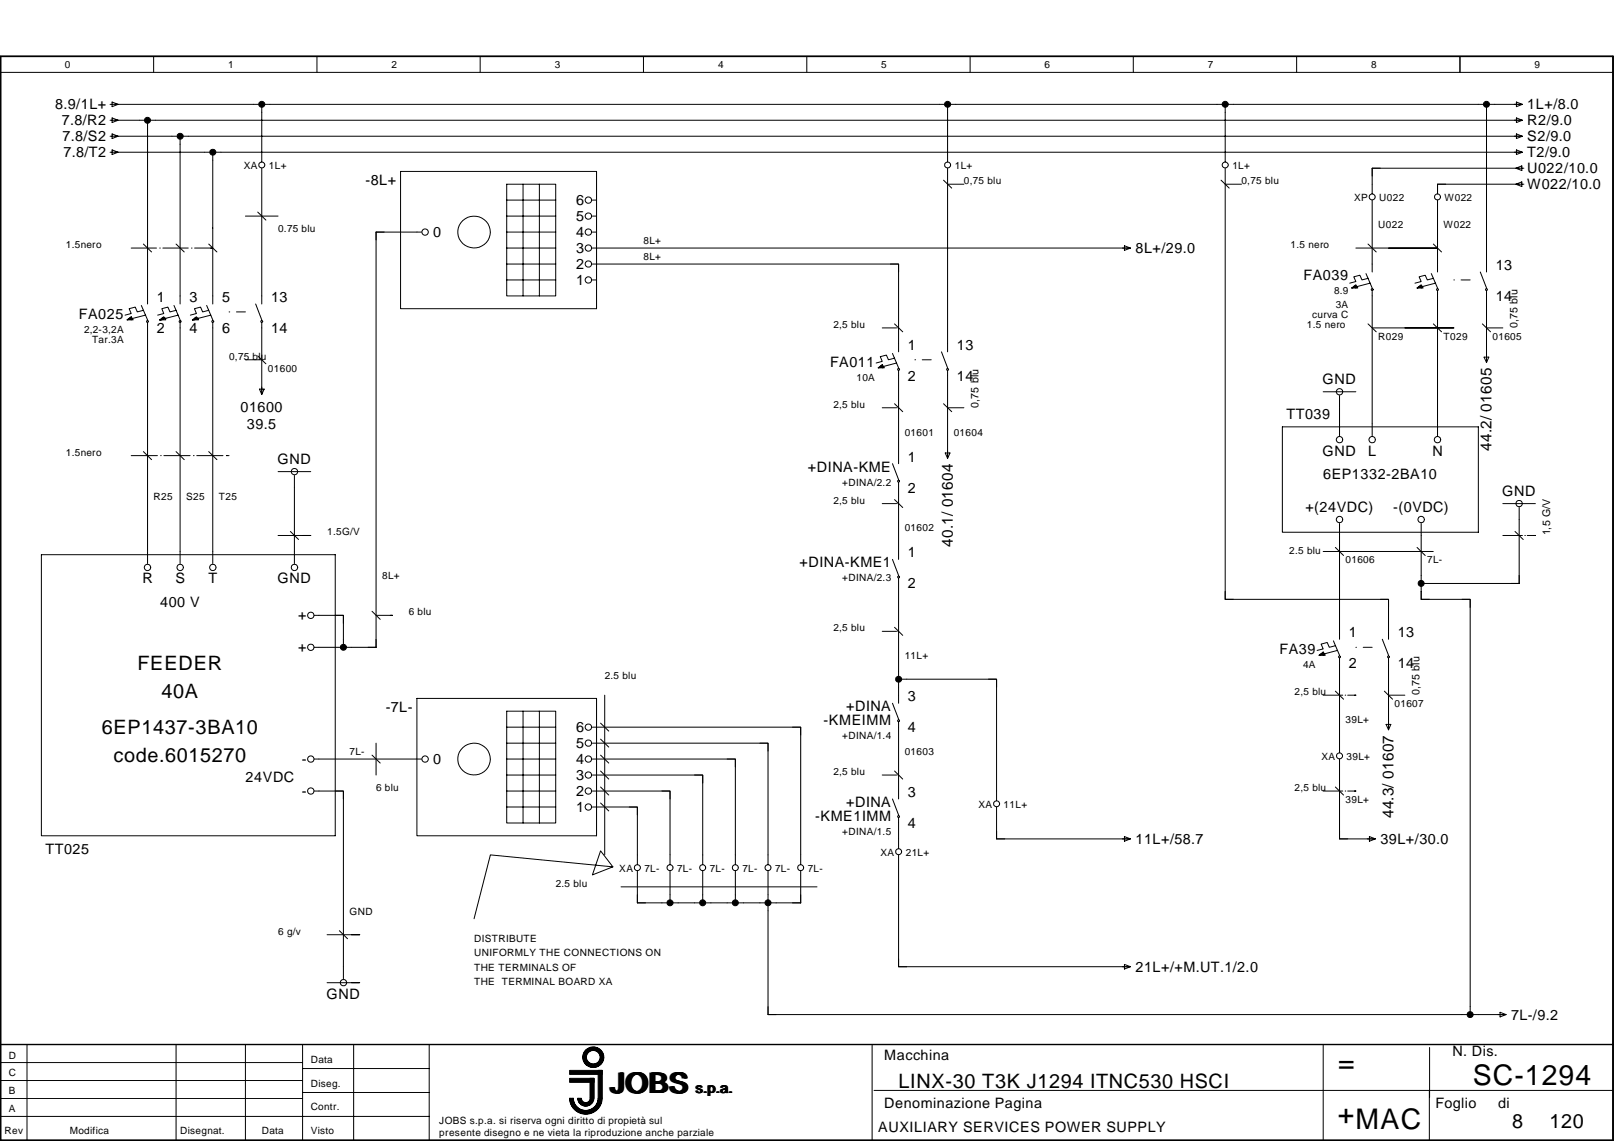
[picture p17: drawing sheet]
<svg xmlns="http://www.w3.org/2000/svg" width="297mm" height="210mm" viewBox="0 0 297 210" stroke-linecap="round" stroke-linejoin="round" font-family="sans-serif">
<defs><g id="words">
<g font-size="5.2">
<text x="246.3" y="197.2">=</text>
<text x="112.5" y="201">JOBS</text>
<text x="271.1" y="199.6">SC-1294</text>
<text x="246.2" y="206.7">+MAC</text>
</g>
<g font-size="3.6">
<text x="25.3" y="123.3">FEEDER</text>
<text x="29.7" y="128.5">40A</text>
<text x="18.7" y="135.1">6EP1437-3BA10</text>
<text x="20.9" y="140.2">code.6015270</text>
<text x="165.4" y="200.2">LINX-30 T3K J1294 ITNC530 HSCI</text>
<text x="278.3" y="207.6">8</text>
<text x="285.2" y="207.6">120</text>
</g>
<g font-size="2.8">
<text x="274.5" y="82.9" transform="rotate(-90 274.5 82.9)">44.2/ 01605</text>
<text x="175.3" y="100.5" transform="rotate(-90 175.3 100.5)">40.1/ 01604</text>
<text x="256.5" y="150.5" transform="rotate(-90 256.5 150.5)">44.3/ 01607</text>
</g>
<g font-size="2.6">
<text x="10.1" y="20.1">8.9/1L+</text>
<text x="11.4" y="23.1">7.8/R2</text>
<text x="281.1" y="20.1">1L+/8.0</text>
<text x="281.1" y="23.1">R2/9.0</text>
<text x="11.5" y="26">7.8/S2</text>
<text x="11.7" y="28.9">7.8/T2</text>
<text x="281.1" y="28.9">T2/9.0</text>
<text x="281.1" y="26">S2/9.0</text>
<text x="67.3" y="34.1">-8L+</text>
<text x="281.1" y="31.9">U022/10.0</text>
<text x="281.1" y="34.8">W022/10.0</text>
<text x="106" y="37.7">6</text>
<text x="106" y="40.7">5</text>
<text x="79.7" y="43.6">0</text>
<text x="106" y="43.6">4</text>
<text x="106" y="46.5">3</text>
<text x="209" y="46.5">8L+/29.0</text>
<text x="106" y="49.5">2</text>
<text x="106" y="52.4">1</text>
<text x="239.9" y="51.5">FA039</text>
<text x="275.3" y="49.7">13</text>
<text x="14.5" y="58.7">FA025</text>
<text x="28.8" y="55.5">1</text>
<text x="34.9" y="55.5">3</text>
<text x="40.9" y="55.5">5</text>
<text x="49.9" y="55.5">13</text>
<text x="275.3" y="55.4">14</text>
<text x="28.8" y="61.2">2</text>
<text x="34.9" y="61.2">4</text>
<text x="40.9" y="61.2">6</text>
<text x="49.9" y="61.2">14</text>
<text x="167.1" y="64.4">1</text>
<text x="176.1" y="64.4">13</text>
<text x="152.8" y="67.5">FA011</text>
<text x="167.1" y="70.1">2</text>
<text x="176.1" y="70.1">14</text>
<text x="243.4" y="70.6">GND</text>
<text x="44.3" y="75.7">01600</text>
<text x="236.7" y="77.1">TT039</text>
<text x="45.4" y="78.9">39.5</text>
<text x="243.4" y="83.8">GND</text>
<text x="251.8" y="83.8">L</text>
<text x="263.6" y="83.8">N</text>
<text x="51.1" y="85.3">GND</text>
<text x="148.7" y="86.8">+DINA-KME</text>
<text x="167.1" y="84.9">1</text>
<text x="243.5" y="88.1">6EP1332-2BA10</text>
<text x="167.1" y="90.6">2</text>
<text x="240.2" y="94.1">+(24VDC)</text>
<text x="256.4" y="94.1">-(0VDC)</text>
<text x="276.5" y="91.2">GND</text>
<text x="26.2" y="107.3">R</text>
<text x="32.3" y="107.3">S</text>
<text x="38.4" y="107.3">T</text>
<text x="51.1" y="107.3">GND</text>
<text x="147.1" y="104.4">+DINA-KME1</text>
<text x="167.1" y="102.6">1</text>
<text x="29.5" y="111.6">400 V</text>
<text x="167.1" y="108.2">2</text>
<text x="54.9" y="114.1">+</text>
<text x="54.9" y="120">+</text>
<text x="248.2" y="117.2">1</text>
<text x="257.2" y="117.2">13</text>
<text x="235.5" y="120.4">FA39</text>
<text x="248.2" y="122.9">2</text>
<text x="257.2" y="122.9">14</text>
<text x="71" y="131">-7L-</text>
<text x="155.7" y="130.8">+DINA</text>
<text x="167.1" y="129">3</text>
<text x="106" y="134.7">6</text>
<text x="106" y="137.6">5</text>
<text x="151.6" y="133.4">-KMEIMM</text>
<text x="167.1" y="134.7">4</text>
<text x="45.2" y="143.9">24VDC</text>
<text x="55.6" y="140.6">-</text>
<text x="79.7" y="140.6">0</text>
<text x="106" y="140.6">4</text>
<text x="106" y="143.5">3</text>
<text x="55.6" y="146.4">-</text>
<text x="106" y="146.4">2</text>
<text x="106" y="149.4">1</text>
<text x="155.7" y="148.5">+DINA</text>
<text x="167.1" y="146.6">3</text>
<text x="150" y="151">-KME1IMM</text>
<text x="167.1" y="152.3">4</text>
<text x="209" y="155.3">11L+/58.7</text>
<text x="254" y="155.3">39L+/30.0</text>
<text x="8.4" y="157.1">TT025</text>
<text x="209" y="178.8">21L+/+M.UT.1/2.0</text>
<text x="60.1" y="183.7">GND</text>
<text x="278.1" y="187.6">7L-/9.2</text>
<text x="162.7" y="195.1">Macchina</text>
<text x="267.3" y="194.3">N. Dis.</text>
<text x="128.1" y="201">s.p.a.</text>
<text x="162.7" y="203.9">Denominazione Pagina</text>
<text x="264.2" y="203.9">Foglio</text>
<text x="275.7" y="203.9">di</text>
<text x="161.6" y="208.3">AUXILIARY SERVICES POWER SUPPLY</text>
</g>
<g font-size="2">
<text x="279.3" y="60.3" transform="rotate(-90 279.3 60.3)">0,75 blu</text>
<text x="180.1" y="75" transform="rotate(-90 180.1 75)">0,75 blu</text>
<text x="285.3" y="98.5" transform="rotate(-90 285.3 98.5)">1,5 G/V</text>
<text x="261.2" y="127.9" transform="rotate(-90 261.2 127.9)">0,75 blu</text>
</g>
<g font-size="1.8">
<text x="12" y="12.6">0</text>
<text x="42" y="12.6">1</text>
<text x="72" y="12.6">2</text>
<text x="102.1" y="12.6">3</text>
<text x="132.2" y="12.6">4</text>
<text x="162.2" y="12.6">5</text>
<text x="192.3" y="12.6">6</text>
<text x="222.3" y="12.6">7</text>
<text x="252.4" y="12.6">8</text>
<text x="282.4" y="12.6">9</text>
<text x="44.8" y="31.2">XA</text>
<text x="49.5" y="31.2">1L+</text>
<text x="175.7" y="31.2">1L+</text>
<text x="177.4" y="33.9">0,75 blu</text>
<text x="226.8" y="31.2">1L+</text>
<text x="228.5" y="33.9">0,75 blu</text>
<text x="249.2" y="37">XP</text>
<text x="253.7" y="42">U022</text>
<text x="253.8" y="37">U022</text>
<text x="265.7" y="42">W022</text>
<text x="265.9" y="37">W022</text>
<text x="12.1" y="45.6">1.5nero</text>
<text x="51.2" y="42.7">0.75 blu</text>
<text x="118.4" y="44.9">8L+</text>
<text x="118.4" y="47.8">8L+</text>
<text x="237.5" y="45.6">1.5 nero</text>
<text x="241.5" y="58.5">curva C</text>
<text x="245.5" y="54.1">8.9</text>
<text x="245.8" y="56.6">3A</text>
<text x="15.5" y="61.2">2,2-3,2A</text>
<text x="17" y="63.1">Tar.3A</text>
<text x="153.4" y="60.3">2,5 blu</text>
<text x="240.5" y="60.3">1.5 nero</text>
<text x="253.7" y="62.5">R029</text>
<text x="265.7" y="62.5">T029</text>
<text x="274.7" y="62.5">01605</text>
<text x="42.2" y="66.2">0,75 blu</text>
<text x="49.3" y="68.4">01600</text>
<text x="157.6" y="70.1">10A</text>
<text x="153.4" y="75">2,5 blu</text>
<text x="12.1" y="83.8">1.5nero</text>
<text x="166.5" y="80.2">01601</text>
<text x="175.5" y="80.2">01604</text>
<text x="155" y="89.3">+DINA/2.2</text>
<text x="28.3" y="91.9">R25</text>
<text x="34.3" y="91.9">S25</text>
<text x="40.3" y="91.9">T25</text>
<text x="153.4" y="92.6">2,5 blu</text>
<text x="60.2" y="98.5">1.5G/V</text>
<text x="166.5" y="97.8">01602</text>
<text x="237.3" y="102">2.5 blu</text>
<text x="70.3" y="106.6">8L+</text>
<text x="155" y="107">+DINA/2.3</text>
<text x="247.6" y="103.7">01606</text>
<text x="262.7" y="103.7">7L-</text>
<text x="75.2" y="113.2">6 blu</text>
<text x="153.4" y="116.1">2,5 blu</text>
<text x="111.3" y="124.9">2.5 blu</text>
<text x="166.5" y="121.3">11L+</text>
<text x="239.8" y="122.9">4A</text>
<text x="238.2" y="127.9">2,5 blu</text>
<text x="256.7" y="130.1">01607</text>
<text x="155" y="136">+DINA/1.4</text>
<text x="247.6" y="133">39L+</text>
<text x="64.3" y="138.9">7L-</text>
<text x="153.4" y="142.6">2,5 blu</text>
<text x="166.5" y="138.9">01603</text>
<text x="243.2" y="139.9">XA</text>
<text x="247.8" y="139.9">39L+</text>
<text x="69.2" y="145.5">6 blu</text>
<text x="180.1" y="148.7">XA</text>
<text x="184.7" y="148.7">11L+</text>
<text x="238.2" y="145.5">2,5 blu</text>
<text x="247.6" y="147.7">39L+</text>
<text x="155" y="153.6">+DINA/1.5</text>
<text x="114" y="160.4">XA</text>
<text x="118.6" y="160.4">7L-</text>
<text x="124.6" y="160.4">7L-</text>
<text x="130.6" y="160.4">7L-</text>
<text x="136.6" y="160.4">7L-</text>
<text x="142.7" y="160.4">7L-</text>
<text x="148.7" y="160.4">7L-</text>
<text x="162" y="157.5">XA</text>
<text x="166.7" y="157.5">21L+</text>
<text x="102.3" y="163.2">2.5 blu</text>
<text x="51.2" y="172">6 g/v</text>
<text x="64.3" y="168.3">GND</text>
<text x="87.2" y="173.3">DISTRIBUTE</text>
<text x="87.2" y="175.9">UNIFORMLY THE CONNECTIONS ON</text>
<text x="87.2" y="178.6">THE TERMINALS OF</text>
<text x="87.2" y="181.2">THE TERMINAL BOARD XA</text>
<text x="1.6" y="194.7">D</text>
<text x="57.2" y="195.5">Data</text>
<text x="1.6" y="201.3">B</text>
<text x="1.6" y="198">C</text>
<text x="57.2" y="199.9">Diseg.</text>
<text x=".8" y="208.7">Rev</text>
<text x="1.6" y="204.6">A</text>
<text x="12.9" y="208.7">Modifica</text>
<text x="33.1" y="208.7">Disegnat.</text>
<text x="48.2" y="208.7">Data</text>
<text x="57.2" y="204.3">Contr.</text>
<text x="57.2" y="208.7">Visto</text>
<text x="80.9" y="206.8">JOBS s.p.a. si riserva ogni diritto di propietà sul</text>
<text x="80.9" y="209">presente disegno e ne vieta la riproduzione anche parziale</text>
</g>
</g></defs>
<g fill="none" stroke="#000" stroke-width=".18">
<path d="M.1 10.4h296.8v199.4h-296.8zM.1 13.3h296.8M28.3 10.4v2.9M58.3 10.4v2.9M88.4 10.4v2.9M118.4 10.4v2.9M148.5 10.4v2.9M178.5 10.4v2.9M208.6 10.4v2.9M238.6 10.4v2.9M268.7 10.4v2.9M45.2 39.8h6"/>
<path d="M73.7 31.5h36.1v25.3h-36.1zM93.3 33.9h9v20.5h-9zM93.3 39.8h9M93.3 36.8h9M96.3 33.9v20.5M99.3 33.9v20.5M174.4 33.9h3M225.5 33.9h3M24.1 45.6h4.7M29.4 45.6h.1M30 45.6h4.6M35.2 45.6h.1"/>
<path d="M35.8 45.6h3.4M42.2 57.4h.1M43.5 57.4h1.7M93.3 45.6h9M93.3 42.7h9M93.3 48.6h9M93.3 51.5h9M249.5 45.6h15.1M267.6 51.5h.1M268.9 51.5h1.7M45.2 66.2h3M162.4 60.3h2.6"/>
<path d="M162.4 75h2.6M165.2 60.3h.2M165.2 75h.2M168.4 66.2h.1M169.7 66.2h1.7M174.4 75h3M236 78.5h36.1v19.4h-36.1zM243.5 72.1h6M252.5 60.3h15.1M273.6 60.3h3M24.1 83.8h4.9M29.6 83.8h.1"/>
<path d="M30.2 83.8h4.8M35.6 83.8h.1M36.2 83.8h4.8M41.7 83.8h.5M51.2 86.8h6M51.2 98.5h6M162.4 92.6h2.6M165.2 92.6h.2M276.6 98.5h3.6M276.6 92.6h6M280.6 98.5h.1M281.1 98.5h1.5"/>
<path d="M7.6 102h54.1v51.8h-54.1zM69.2 113.2h3M162.4 116.1h2.6M165.2 116.1h.2M243.5 101.5h20.3M249.5 119.1h.1M250.9 119.1h1.6M69.2 136.7v5.9M76.7 128.5h33.1v25.3h-33.1zM93.3 130.8h9v20.6h-9zM93.3 133.8h9M93.3 136.7h9"/>
<path d="M93.3 139.6h9M96.3 130.8v20.6M99.3 130.8v20.6M111.3 127.9v29.4M243.5 127.9h3.6M247.6 127.9h.1M248 127.9h1.5M255.5 127.9h3M93.3 142.6h9M93.3 145.5h9M93.3 148.5h9M112.8 159.5l-3.8 1.5 1.5-4.5 2.3 3-22.5-2.2-3.1 11.7"/>
<path d="M162.4 142.6h2.6M165.2 142.6h.2M243.5 145.5h3.6M247.6 145.5h.1M248 145.5h1.5M60.2 172h6M114.3 163.2h36.1M.1 198.8h55.6M.1 195.5h55.6M.1 192.2h296.8M5 192.2v17.6M32.4 192.2v17.6"/>
<path d="M45.2 192.2v17.6M55.7 192.2v17.6M55.7 196.6h23.3M60.2 180.8h6M65.1 192.2v17.6M79 192.2v17.6M160.5 192.2v17.6M243.5 192.2v17.6M263.1 192.7v9.2M.1 205.4h78.9M.1 202.1h55.6M55.7 201h23.3"/>
<path d="M105 202a2.85 2.85 0 0 0 2.8 2.8 2.85 2.85 0 0 0 2.9-2.8M105 202a2.77 2.77 0 0 0 2.8 2.7 2.77 2.77 0 0 0 2.8-2.7M105.1 202a2.69 2.69 0 0 0 2.7 2.7 2.69 2.69 0 0 0 2.7-2.7M105.2 202a2.63 2.63 0 0 0 2.6 2.6 2.63 2.63 0 0 0 2.6-2.6M105.3 202a2.54 2.54 0 0 0 2.5 2.5 2.54 2.54 0 0 0 2.5-2.5M105.3 202a2.47 2.47 0 0 0 2.5 2.4 2.47 2.47 0 0 0 2.5-2.4M105.4 202a2.39 2.39 0 0 0 2.4 2.4 2.39 2.39 0 0 0 2.4-2.4M106.3 202a1.49 1.49 0 0 0 1.5 1.5 1.49 1.49 0 0 0 1.5-1.5M106.4 202a1.42 1.42 0 0 0 1.4 1.4 1.42 1.42 0 0 0 1.4-1.4M106.5 202a1.34 1.34 0 0 0 1.3 1.3 1.34 1.34 0 0 0 1.4-1.3M106.5 202a1.27 1.27 0 0 0 1.3 1.3 1.27 1.27 0 0 0 1.3-1.3M106.6 202a1.19 1.19 0 0 0 1.2 1.2 1.19 1.19 0 0 0 1.2-1.2"/>
<path d="M106.7 202a1.12 1.12 0 0 0 1.1 1.1 1.12 1.12 0 0 0 1.1-1.1M106.8 202a1.04 1.04 0 0 0 1 1.1 1.04 1.04 0 0 0 1-1.1M106.8 202a.96 .96 0 0 0 1 1 .96 .96 0 0 0 1-1M106.9 202a.89 .89 0 0 0 .9 .9 .89 .89 0 0 0 .9-.9M107 202a.81 .81 0 0 0 .8 .8 .81 .81 0 0 0 .8-.8M110.1 202a2.3 2.3 0 0 1-2.3 2.3 2.3 2.3 0 0 1-2.3-2.3 2.32 2.32 0 0 0 2.3 2.3 2.32 2.32 0 0 0 2.3-2.3M110.7 202a2.94 2.94 0 0 1-2.9 2.9 2.94 2.94 0 0 1-3-2.9 3 3 0 0 0 3 3 3 3 0 0 0 3-3M160.9 200.6h136M263.1 200.6v9.2"/>
<circle cx="87.3" cy="42.7" r="2.96"/>
<circle cx="87.3" cy="139.7" r="2.96"/>
<circle cx="109.2" cy="194.5" r="1.33"/>
<circle cx="109.2" cy="194.5" r="1.48"/>
<circle cx="109.2" cy="194.5" r="1.55"/>
<circle cx="109.2" cy="194.5" r="1.85"/>
<circle cx="109.2" cy="194.5" r="1.25"/>
<circle cx="109.2" cy="194.5" r="1.78"/>
<circle cx="109.2" cy="194.5" r="1.4"/>
<circle cx="109.2" cy="194.5" r="1.63"/>
<circle cx="109.2" cy="194.5" r="1.69"/>
<circle cx="109.2" cy="194.5" r="1.92"/>
</g>
<path d="M.1 10.4h296.8v199.4h-296.8zM.1 192.2h296.8" fill="none" stroke="#000" stroke-width=".26"/>
<g fill="#000" stroke="#000" stroke-width=".18">
<path d="M104.8 196.9h6v.8h-6zM104.8 198.4h4.5v.7h-4.5zM108.6 198.4h.7v3.7h-.7zM110.1 196.9h.7v5.2h-.7z"/>
<circle cx="48.2" cy="19.2" r=".55"/>
<circle cx="174.4" cy="19.2" r=".55"/>
<circle cx="225.5" cy="19.2" r=".55"/>
<circle cx="273.6" cy="19.2" r=".55"/>
<circle cx="27.2" cy="22.1" r=".55"/>
<circle cx="33.2" cy="25.1" r=".56"/>
<circle cx="39.2" cy="28" r=".56"/>
<circle cx="63.2" cy="119.1" r=".55"/>
<circle cx="261.6" cy="107.3" r=".55"/>
<circle cx="165.4" cy="125" r=".55"/>
<circle cx="123.3" cy="166.1" r=".55"/>
<circle cx="129.3" cy="166.1" r=".55"/>
<circle cx="135.3" cy="166.1" r=".55"/>
<circle cx="141.4" cy="166.1" r=".55"/>
<circle cx="270.6" cy="186.6" r=".56"/>
</g>
<g fill="none" stroke="#000" stroke-width=".19">
<path d="M20.3 19.2h259.8M20.6 18.8l1.1 .4-1.1 .4zM48.2 19.2v10.6M174.4 19.2v10.6M225.5 19.2v10.6M273.6 19.2v30.8M279.1 18.8l1.1 .4-1.1 .4zM20.3 22.1h259.8M20.3 25.1h259.8M20.3 28h259.8M20.6 21.7l1.1 .4-1.1 .4zM20.6 24.6l1.1 .5-1.1 .4z"/>
<path d="M20.6 27.6l1.1 .4-1.1 .4zM27.2 22.1v33.8M33.1 25.1v30.8M39.2 28v27.9M47.4 39l1.5 1.5M48.2 30.9v25M109 36.8h.8M109 39.8h.8M173.6 33.1l1.6 1.5M174.4 30.9v33.8M224.7 33.1l1.5 1.5M225.5 30.9v79.4h30v7.3"/>
<path d="M252.5 36.8v13.2M254 30.9h-1.5v1.5M264.6 36.8v13.2M266.1 33.9h-1.5v1.4M279 30.9l1.1-.4v.9zM279 33.9l1.1-.4v.8zM279.1 21.7l1.1 .4-1.1 .4zM279.1 24.6l1.1 .5-1.1 .4zM279.1 27.6l1.1 .4-1.1 .4zM280.5 30.9h-28v4.7M280.5 33.9h-15.9v1.7M23.8 58.5h.3v.3"/>
<path d="M26 56.2l1.2 2.6M26.4 57.1l-1.1 .3-.4-.9-1.1 .3 .3 .9-1.1 .3M26.4 44.9l1.5 1.5M26.8 58l-3.4 .8 .7-.5 .4 .5h-1.1M27 59h.3v.2h-.3zM27.2 59.4v44.3M32 56.2l1.1 2.6M32.4 57.1l-1.1 .3-.4-.9-1.1 .3 .3 .9-1.1 .3M32.4 44.9l1.5 1.5M32.8 58l-3.4 .8 .7-.5 .4 .5h-1.1h.4v-.3h.7M33 59.1l.2-.1 .1 .2-.2 .1zM33.1 59.4v44.3"/>
<path d="M38 56.2l1.2 2.6M38.4 57.1l-1.1 .3-.4-.9-1.1 .3 .3 .9-1.1 .3M38.4 44.9l1.5 1.5M38.8 58l-3.4 .8 .7-.5 .4 .5h-1.1h.4v-.3h.7M39 59h.3v.2h-.3zM39.2 59.4v44.3M47.1 55.9l1.1 2.9M48 59.1l.2-.1 .2 .1-.3 .2zM48.2 59.4v13.1M70.7 42.7h-1.5v1.5M77.5 42.7h-8.3v76.4h-11.2M109 48.6h56.4v16.1"/>
<path d="M109 42.7h.8M109 45.6h99M109 51.5h.8M163.9 48.6h1.5v1.4M164.6 59.6l1.5 1.4M206.9 45.2l1.1 .4-1.1 .5zM249.1 52.7h.4v.3M251.4 50.3l1.1 2.7M251.8 51.2l-1.1 .3-.4-.9-1.2 .3 .4 .9-1.1 .3M251.8 44.9l1.5 1.5M251.8 59.6l1.5 1.4M252.2 52.1l-3.4 .9h1.1l-.4-.6-.7 .6"/>
<path d="M252.4 53.2l.2-.1 .1 .2-.3 .1zM252.5 53.6v26.6M261.2 52.7h.4v.3M263.4 50.3l1.2 2.7M263.8 51.2l-1.1 .3-.4-.9-1.1 .3 .4 .9-1.2 .3M263.8 44.9l1.5 1.5M263.8 59.6l1.5 1.4M264.2 52.1l-3.4 .9h1.1l-.3-.6-.8 .6M264.4 53.2l.3-.1v.3h-.2zM264.6 53.6v26.6M272.4 50l1.2 3M272.8 59.6l1.5 1.4"/>
<path d="M273.4 53.2l.3-.1v.3h-.2zM273.6 53.6v13M47.4 65.5l1.5 1.4M47.7 71.6h.9l-.4 1zM162 67.4h.4v.3M164.2 65l1.2 2.7M164.6 65.9l-1.1 .3-.4-.9-1.1 .3 .4 .9-1.2 .3M164.6 74.3l1.5 1.4M165 66.8l-3.4 .9 .8-.6 .3 .6h-1.1M165.2 67.9l.3-.1v.3h-.2zM165.4 68.3v17M173.3 64.7l1.1 3"/>
<path d="M173.6 74.3l1.6 1.4M174.2 67.9l.3-.1v.3h-.2zM174.4 68.3v15.9M246.5 72.8v7.4M273.1 65.7h.9l-.4 1zM26.4 83.1l1.5 1.5M32.4 83.1l1.5 1.5M38.4 83.1l1.5 1.5M53.4 97.8l1.5 1.5M54.2 87.5v16.2M164.2 85.3l1.2 2.9M164.6 91.9l1.5 1.5"/>
<path d="M165.3 88.4h.2v.2h-.3zM165.4 88.8v14.1M174 83.3h.8l-.4 1zM246.5 96.3v21.3M261.6 96.3v14h9v76.3M278.8 97.8l1.5 1.5M279.6 93.4v13.9h-18M58 113.2h5.2v5.9M61.7 113.2h1.5v1.5M68.5 112.5l1.5 1.4M164.2 102.9l1.2 3M164.6 115.4l1.5 1.5"/>
<path d="M165.4 106.4v23M225.5 108.8v1.5h1.5M245.4 117.9l1.1 2.6M245.8 118.8l-1.2 .3-.3-.9-1.2 .3 .4 .9-1.1 .3M245.8 100.7l1.5 1.5M246.1 119.7l-3.3 .8 .7-.5 .4 .5h-1.1M254 110.3h1.5v1.4M254.4 117.6l1.1 2.9M260.8 100.7l1.5 1.5M261.6 108.8v1.5h1.5M269.1 110.3h1.5v1.4M58 139.6h19.5"/>
<path d="M68.5 138.9l1.5 1.5M109 139.6h26.3v19.4M109 136.7h32.3v22.3M109 133.8h38.4v25.2M110.5 133l1.5 1.5M110.5 136l1.5 1.4M110.5 138.9l1.5 1.5M133.8 139.6h1.5v1.5M139.8 136.7h1.5v1.5M145.9 133.8h1.5v1.4M164.2 129.4l1.2 2.9M165.2 132.5l.2-.1 .1 .3h-.2z"/>
<path d="M165.4 124.9h18v22.4M165.4 132.9v14.1M181.9 124.9h1.5v1.5M243.1 120.2h.4v.3M245.8 127.1l1.5 1.5M246.5 139.6v14.7h6.5M246.5 121.1v17.4M254.8 127.1l1.5 1.5M255.1 133.3h.9l-.5 1zM255.5 121.1v13.1M58 145.5h5.2v34.5M61.7 145.5h1.5v1.5"/>
<path d="M109 148.5h8.3v10.5M109 145.5h14.3v13.5M109 142.6h20.3v16.4M110.5 141.8l1.5 1.5M110.5 144.8l1.5 1.5M110.5 147.7l1.5 1.5M115.8 148.5h1.5v1.4M121.8 145.5h1.5v1.5M127.8 142.6h1.5v1.5M164.2 147l1.2 2.9M164.6 141.8l1.5 1.5M165.4 150.5v5.6"/>
<path d="M165.4 157.3v20.5h42.6M183.4 152.9v1.4h1.5M183.4 148.5v5.8h24.6M206.9 153.9l1.1 .4-1.1 .4zM245.8 144.8l1.5 1.5M246.5 152.9v1.4h1.5M252 153.9l1.1 .4-1.1 .4zM62.5 171.2l1.5 1.5M117.3 164.6v1.5h1.5M117.3 160.2v5.9h30.1v-5.9M123.3 160.2v5.9M129.3 160.2v5.9"/>
<path d="M135.3 160.2v5.9M141.3 160.2v26.4h135.8M165.4 176.4v1.4h1.5M206.9 177.4l1.1 .4-1.1 .5zM141.3 185.2v1.4h1.6M276.1 186.2l1.1 .4-1.1 .5z"/>
<circle cx="48.2" cy="30.4" r=".54"/>
<circle cx="108.3" cy="36.8" r=".59"/>
<circle cx="108.3" cy="39.8" r=".58"/>
<circle cx="174.4" cy="30.4" r=".54"/>
<circle cx="225.5" cy="30.4" r=".56"/>
<circle cx="252.5" cy="36.2" r=".55"/>
<circle cx="264.6" cy="36.2" r=".55"/>
<circle cx="78.2" cy="42.7" r=".58"/>
<circle cx="108.3" cy="51.5" r=".59"/>
<circle cx="108.3" cy="48.6" r=".59"/>
<circle cx="108.3" cy="42.7" r=".59"/>
<circle cx="108.3" cy="45.6" r=".58"/>
<circle cx="246.5" cy="72.1" r=".58"/>
<circle cx="54.2" cy="86.8" r=".59"/>
<circle cx="246.5" cy="80.9" r=".59"/>
<circle cx="246.5" cy="95.6" r=".59"/>
<circle cx="252.5" cy="80.9" r=".58"/>
<circle cx="261.6" cy="95.6" r=".59"/>
<circle cx="264.6" cy="80.9" r=".59"/>
<circle cx="279.6" cy="92.6" r=".59"/>
<circle cx="27.2" cy="104.4" r=".59"/>
<circle cx="33.2" cy="104.4" r=".59"/>
<circle cx="39.2" cy="104.4" r=".59"/>
<circle cx="54.2" cy="104.4" r=".58"/>
<circle cx="57.2" cy="113.2" r=".59"/>
<circle cx="57.2" cy="119.1" r=".59"/>
<circle cx="165.4" cy="106.2" r=".18"/>
<circle cx="57.2" cy="139.6" r=".59"/>
<circle cx="78.2" cy="139.6" r=".58"/>
<circle cx="108.3" cy="139.7" r=".59"/>
<circle cx="108.3" cy="136.7" r=".59"/>
<circle cx="108.3" cy="133.8" r=".58"/>
<circle cx="246.5" cy="139.1" r=".54"/>
<circle cx="246.5" cy="120.8" r=".18"/>
<circle cx="255.5" cy="120.8" r=".18"/>
<circle cx="57.2" cy="145.5" r=".59"/>
<circle cx="108.3" cy="148.5" r=".59"/>
<circle cx="108.3" cy="142.6" r=".58"/>
<circle cx="108.3" cy="145.5" r=".58"/>
<circle cx="117.3" cy="159.6" r=".55"/>
<circle cx="123.3" cy="159.6" r=".55"/>
<circle cx="129.3" cy="159.6" r=".56"/>
<circle cx="135.3" cy="159.6" r=".56"/>
<circle cx="141.3" cy="159.6" r=".56"/>
<circle cx="147.4" cy="159.6" r=".56"/>
<circle cx="165.4" cy="150.2" r=".18"/>
<circle cx="165.4" cy="156.7" r=".55"/>
<circle cx="183.4" cy="147.9" r=".54"/>
<circle cx="63.2" cy="180.8" r=".59"/>
</g>
<use href="#words"/>
</svg>
